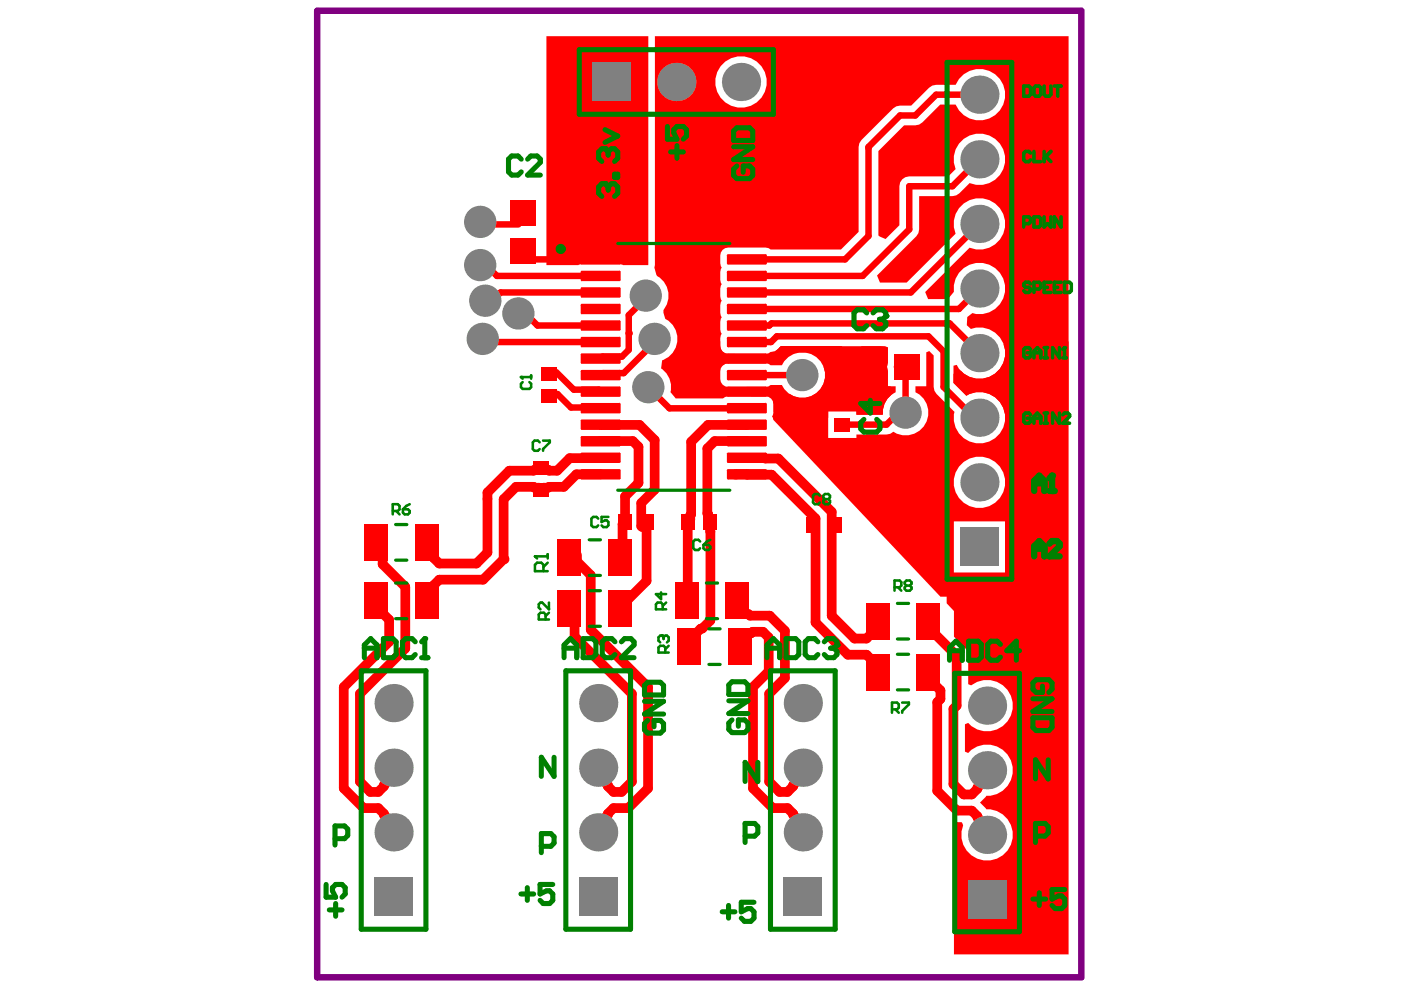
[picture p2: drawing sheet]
<svg xmlns="http://www.w3.org/2000/svg" width="297mm" height="210mm" viewBox="0 0 297 210" stroke-linecap="round" stroke-linejoin="round" font-family="sans-serif">
<path d="M67.2 2.3h162.1v204.9h-162.1z" fill="none" stroke="#800080" stroke-width="1.4"/>
<g fill="#f00">
<path d="M115.9 7.7h21.6l-.1 48.5h-5.3l-.8-.2h-7.9l-.8 .2h-6.7z"/>
<path d="M163.9 85.1l.8-.1 .6-.5 .3-.4 .8-.4 1.1-.1a4.8 4.8 0 0 0 5.7-.4 4.8 4.8 0 0 0 1.4-5.5l1-1.6h1.7l3.2 3.2a2.1 2.1 0 0 0 2.9 0 2.1 2.1 0 0 0 0-2.9l-1.4-1.5 .6-1.5h4.1l1.5 .3v3.2a1.99 1.99 0 0 0 0 1.7v3.3h.6l.5 1.6a5.1 5.1 0 0 0-2.2 4.4h-5.5v-.7h-6v1.4h-10.3l-1.3-1.2z"/>
<path d="M149.1 72.4h3.6a2 2 0 0 0 1.7 2.6h7.9l.7-.1 .4-.3a2.54 2.54 0 0 0 2.2-1.2h22.1l.5 .3v3.2a1.99 1.99 0 0 0 0 1.7v3.3h1.7v1.3a5.1 5.1 0 0 0-2.8 4.7h-5.5v-.7h-6v5.7h6v-.8h6.4l.8-.1 .6-.5a4.8 4.8 0 0 0 6.8-1.7 4.8 4.8 0 0 0-2.1-6.6v-1.3h2.3v-7.2l.6-.3 1 1v6.7l.1 .8 .5 .6 3.8 3.8a5.4 5.4 0 0 0 5.4 6.7 5.4 5.4 0 0 0 5.1-6.9 5.4 5.4 0 0 0-8-3.2l-2.7-2.7v-3.7l.6-.1a5.4 5.4 0 0 0 7 2.5 5.4 5.4 0 0 0 3-6.8l.4-.7h13.4v130h-24.3v-27.7l.5-.4h1.1l.3 .7a5.4 5.4 0 0 0 3.7 7.3 5.4 5.4 0 0 0 6.8-4.6 5.4 5.4 0 0 0-5.6-6.1l-1.3-1.4 1.3-1.5a5.4 5.4 0 0 0 5.2-7.5 5.4 5.4 0 0 0-9-1.5l-.7-.3v-5.8l.7-.3a5.5 5.5 0 0 0 7.6 .4 5.5 5.5 0 0 0 .6-7.6 5.5 5.5 0 0 0-7.6-.8l-.6-.2v-6.1l-.2-.9-.5-.8-2.3-2.3v-5.4l-1.6-1.7v-1.4h-1.3l-35.4-37.5-.3-.7a3.9 3.9 0 0 0-.2-3.8l-.5-.3-.7-.2h-3l-1.3-1.3 .2-.7h4.1l.7-.1 .4-.3h2.4a4.8 4.8 0 0 0 7.3 1.7 4.8 4.8 0 0 0 0-7.5 4.8 4.8 0 0 0-7.3 1.6h-2.4l-.4-.2-.7-.2h-7.9l-.7 .2-.6 .3-4.3-4.5zM202.2 102.3a5.5 5.5 0 0 0 10.9 0 5.5 5.5 0 0 0-10.9 0zM202.2 110.5v10.9h10.9v-10.9z"/>
<path d="M138.9 7.7h87.7v80.9h-13.5a5.4 5.4 0 0 0-8.2-4.7l-2.7-2.7v-1.9l1.6-.7a5.4 5.4 0 0 0 9.2-2.5 5.4 5.4 0 0 0-7.2-6.4l-.8-.7 .1-1.8 1.1-.8a5.5 5.5 0 0 0 6.8-4.5 5.5 5.5 0 0 0-5.4-6.2 5.5 5.5 0 0 0-5.4 6.2l-1.2 1.5h-4.2l-.6-1.5 9.4-9.4a5.5 5.5 0 0 0 7.5-4.3 5.5 5.5 0 0 0-6.2-6.2 5.5 5.5 0 0 0-4.3 7.6l-10.4 10.3h-5.6l-.7-1.5 8.4-8.3 .4-.7 .2-.8v-7h7l.8-.2 .7-.4 2.2-2.2a5.5 5.5 0 0 0 7.5-4.3 5.5 5.5 0 0 0-6.2-6.1 5.5 5.5 0 0 0-4.3 7.5l-1.5 1.5h-8.3a2.1 2.1 0 0 0-2.1 2.1v8.3l-2.9 2.9-1.6-.8v-17.9l5.5-5.4h2.4l.8-.2 .6-.4 3.8-3.8h3.3a5.5 5.5 0 0 0 8.4 2.2 5.5 5.5 0 0 0 0-8.7 5.5 5.5 0 0 0-8.4 2.3h-4.1l-.8 .1-.7 .5-3.8 3.8h-2.4l-.8 .1-.7 .5-6.6 6.7-.5 .7-.2 .8v18l-3.7 3.7h-14.9l-.4-.3-.7-.1h-7.9a1.68 1.68 0 0 0-1.7 1.7v1.6l.3 .9a4 4 0 0 0 0 3.6 4 4 0 0 0 0 3.5 4 4 0 0 0 0 3.5 4 4 0 0 0 0 3.5 3.9 3.9 0 0 0 .2 3.7l.5 .4 2.2 .1 .2 .2v.3l-1.5 1.5a1.71 1.71 0 0 0-1.9 1.7v1.7a1.74 1.74 0 0 0 2.1 1.6l.3 .2v.3l-.7 1.5-.7 .2-.4 .3h-10l-1.2-1.4a4.6 4.6 0 0 0-1.9-5l.2-1.7a4.8 4.8 0 0 0 3.2-4.2 4.8 4.8 0 0 0-2.5-4.6l-.4-1.3v-.6a4.8 4.8 0 0 0-1.4-7.2l-.6-1.8zM151.6 17.4a5.5 5.5 0 0 0 11 0 5.5 5.5 0 0 0-11 0z"/>
</g>
<g fill="none" stroke="#f00" stroke-width="2.1">
<path d="M127.4 93.6l6.8-.1 1.2 1.2v7.7l-2.9 2.8v5.4l-.5 .5v5.6l-1 1M127.4 90l8.2 .1 3.2 3.2v10.5l-2.8 2.9v4.9l.2 .2M127.4 97.1h-6.6l-2.7 2.7h-1.7l-.2-.2h-1l-.4-.4-.5 .4h-1l-.2 .2h-5.1l-4.6 4.6v12.7l-2.4 2.4h-7.9l-1.2-1.2v-1.9l-1.4-1.4M158.3 97.1l6.7 .1 11.3 11.3v22.1l4.9 4.8h2.5l2.4-2.3v-1.4M158.4 93.6l-6.9-.1-1.5 1.6v13.8l.2 .2v1.1l.4 .5v20.8l-1.7 1.8h-.3l-2.5 2.5v1.3M158.4 90l-8.3 .1-3.6 3.6v15.3l-.2 .2v1l-.4 .5M122.3 119l3 3v11.5l12.1 12.2M127.4 100.6h-5.2l-2.7 2.6h-3.1l-.2 .2h-1l-.4 .4-.5-.4h-1l-.2-.2h-3.7l-2.6 2.6v12.8M127.4 100.6h.1M137.1 112.1v11.1l-4.5 4.5v1.3M145.8 111.1v16l-.2 .3M155.9 100.6h7.7l9.3 9.3v22.1l6.9 6.8h3.9l2.4 2.3v1.4"/>
<path d="M121.8 130.4v4.6l12.2 12.1"/>
</g>
<path d="M192 87.5h-1.5l-2.5 2.5h-9.4" fill="none" stroke="#f00" stroke-width="1.4"/>
<circle cx="106.8" cy="118.6" r="1.03" fill="#f00"/>
<path d="M79.7 115l1.4 1.4v3.2l4.8 4.8v13.1l-9.6 9.6v18.6l2.2 2.2h1.7l1.2-1.2v-.3l2-2v-1.6M106.8 118.6l-4.4 4.3h-9.3l-1.2 1.2v1.8l-1.4 1.5M122.3 117.7v1.3M79.7 127.4v1.3l2.8 2.7v4.7l-9.6 9.6v21.4l4.2 4.2h3.1l1.2 1.2v.3l2 2v1.7M134 147.1v18.6l-2.2 2.2h-1.7l-1.2-1.2v-.3l-2.1-2v-1.6M137.4 145.7v21.4l-4.2 4.2h-3.1l-1.2 1.2v.3l-2.1 2v1.7" fill="none" stroke="#f00" stroke-width="2.1"/>
<path d="M136.9 62.7v.5l-3.6 3.6v7.4l-1.4 1.4h-4.1M138.8 71.8v.8l-6.6 6.5h-4.4M116.4 83.5h1.8l2.9 2.9h5.1l.1 .1" fill="none" stroke="#f00" stroke-width="1.4"/>
<circle cx="133.3" cy="70.7" r=".69" fill="#f00"/>
<g fill="none" stroke="#f00" stroke-width="1.4">
<path d="M207.7 20.1h-9.2l-4.4 4.4h-3.3l-6.7 6.7v18.8l-4.9 5h-20.8M209.2 33.8h-1.5l-5.8 5.7h-9.1v9.1l-9.9 9.9h-24.5M101.8 47.1l.5 .5h7.6M101.8 56.2h1.3l2.3 2.3h20.4M126.3 55h-16.8l-.4 .3M207.7 47.5l-14.6 14.5h-34.7M102.4 71.8l.6 .7h24.4M109.9 66.5h1.5l2.6 2.5h13.4M117.9 78.9l3.8 3.7h5.2l.5 .4M127.4 62h-21.3l-1.7 1.8h-1.5M127.8 79.1l-.4 .4M127.8 75.6l-.4 .4"/>
<path d="M158.4 72.5h5.1l1.2-1.2h32.2l3.2 3.2v7.6l6.5 6.5h1.1M158.4 69h4.7l.5-.4h37.8l6.3 6.3M158.4 79.5h11.7M159.4 76h4.5l1.9-2h12.4l3.8 3.8M190.2 77.8l1.8 1.8v7.9M207.7 61.2l-4.4 4.3h-44.9M137.5 82.1l4.4 4.5 16.5-.1M158.4 83h5.5"/>
</g>
<path d="M156.4 127.4v1.3l1.4 1.5h.9l.3 .3h4.2l3.2 3.2v10.1l-3.3 3.3v18.6l2.2 2.2h1.7l1.2-1.2v-.3l2-2v-2.4M156.9 137.1v-1.3l1.5-1.5h.8l.4-.3h2.2l1.2 1.2v7.1l-3.4 3.4v21.4l4.2 4.2h3.2l1.2 1.2v.3l2 2v1.7M196.9 131.7v1.4l5.9 5.9v10.6l-.7 .7v16l2.2 2.1h1.7l1.2-1.2v-.2l2.1-2.1v-1.6M196.9 142.5v1.3l2.5 2.6v1.8l-.7 .7v18.8l4.2 4.2h3.1l1.2 1.2v.2l2.1 2.1v1.6h-1.1" fill="none" stroke="#f00" stroke-width="2.1"/>
<g fill="#808080">
<circle cx="138.8" cy="71.9" r="3.4"/>
<circle cx="137.5" cy="82.1" r="3.4"/>
<circle cx="136.9" cy="62.7" r="3.4"/>
<circle cx="102.4" cy="71.9" r="3.4"/>
<circle cx="109.9" cy="66.5" r="3.4"/>
<circle cx="102.9" cy="63.8" r="3.4"/>
<circle cx="101.8" cy="56.2" r="3.4"/>
<circle cx="101.8" cy="47" r="3.4"/>
<circle cx="170.1" cy="79.5" r="3.4"/>
<circle cx="192" cy="87.5" r="3.4"/>
<circle cx="209.3" cy="177" r="4.1"/>
<circle cx="170.2" cy="176.5" r="4.1"/>
<circle cx="126.8" cy="176.5" r="4.1"/>
<circle cx="83.4" cy="176.5" r="4.1"/>
<circle cx="209.3" cy="163.3" r="4.1"/>
<circle cx="83.4" cy="162.8" r="4.1"/>
<circle cx="126.8" cy="162.8" r="4.1"/>
<circle cx="170.2" cy="162.8" r="4.1"/>
<circle cx="209.3" cy="149.6" r="4.1"/>
<circle cx="126.8" cy="149.1" r="4.1"/>
<circle cx="83.4" cy="149.1" r="4.1"/>
<circle cx="143.4" cy="17.4" r="4.1"/>
<circle cx="157.1" cy="17.4" r="4.1"/>
<circle cx="170.2" cy="149.1" r="4.1"/>
<circle cx="207.7" cy="102.3" r="4.1"/>
<circle cx="207.7" cy="88.6" r="4.1"/>
<circle cx="207.7" cy="20.1" r="4.1"/>
<circle cx="207.7" cy="33.8" r="4.1"/>
<circle cx="207.7" cy="61.2" r="4.1"/>
<circle cx="207.7" cy="47.5" r="4.1"/>
<circle cx="207.7" cy="74.9" r="4.1"/>
</g>
<g fill="#808080">
<path d="M205.2 186.7h8.1v8.1h-8.1z" fill-rule="evenodd"/>
<path d="M166.2 186.1h8.1v8.1h-8.1z" fill-rule="evenodd"/>
<path d="M122.8 186.1h8.1v8.1h-8.1z" fill-rule="evenodd"/>
<path d="M79.4 186.1h8.1v8.1h-8.1z" fill-rule="evenodd"/>
<path d="M125.6 13.3h8.1v8.1h-8.1z" fill-rule="evenodd"/>
<path d="M203.6 111.9h8.1v8.1h-8.1z" fill-rule="evenodd"/>
</g>
<g fill="#f00">
<path d="M154.1 54.2l.3-.3h7.9l.3 .3v1.6l-.3 .3h-7.9l-.3-.3z" fill-rule="evenodd"/>
<path d="M154.1 57.7l.3-.3h7.9l.3 .3v1.6l-.3 .3h-7.9l-.3-.3z" fill-rule="evenodd"/>
<path d="M154.1 61.2l.3-.3h7.9l.3 .3v1.6l-.3 .3h-7.9l-.3-.3z" fill-rule="evenodd"/>
<path d="M154.1 64.7l.3-.3h7.9l.3 .3v1.6l-.3 .3h-7.9l-.3-.3z" fill-rule="evenodd"/>
<path d="M154.1 68.2l.3-.3h7.9l.3 .3v1.6l-.3 .3h-7.9l-.3-.3z" fill-rule="evenodd"/>
<path d="M154.1 71.7l.3-.3h7.9l.3 .3v1.7l-.3 .2h-7.9l-.3-.2z" fill-rule="evenodd"/>
<path d="M154.1 75.2l.3-.3h7.9l.3 .3v1.7l-.3 .2h-7.9l-.3-.2z" fill-rule="evenodd"/>
<path d="M154.1 78.7l.3-.3h7.9l.3 .3v1.7l-.3 .2h-7.9l-.3-.2z" fill-rule="evenodd"/>
<path d="M154.1 82.2l.3-.3h7.9l.3 .3v1.7l-.3 .2h-7.9l-.3-.2z" fill-rule="evenodd"/>
<path d="M154.1 85.7l.3-.3h7.9l.3 .3v1.7l-.3 .2h-7.9l-.3-.2z" fill-rule="evenodd"/>
<path d="M154.1 89.2l.3-.3h7.9l.3 .3v1.7l-.3 .3h-7.9l-.3-.3z" fill-rule="evenodd"/>
<path d="M154.1 92.7l.3-.3h7.9l.3 .3v1.7l-.3 .3h-7.9l-.3-.3z" fill-rule="evenodd"/>
<path d="M154.1 96.2l.3-.2h7.9l.3 .2v1.7l-.3 .3h-7.9l-.3-.3z" fill-rule="evenodd"/>
<path d="M154.1 99.7l.3-.2h7.9l.3 .2v1.7l-.3 .3h-7.9l-.3-.3z" fill-rule="evenodd"/>
<path d="M123.4 99.5h7.9l.3 .2v1.7l-.3 .3h-7.9l-.3-.3v-1.7z" fill-rule="evenodd"/>
<path d="M123.4 96h7.9l.3 .2v1.7l-.3 .3h-7.9l-.3-.3v-1.7z" fill-rule="evenodd"/>
<path d="M123.4 92.4h7.9l.3 .3v1.7l-.3 .3h-7.9l-.3-.3v-1.7z" fill-rule="evenodd"/>
<path d="M123.4 88.9h7.9l.3 .3v1.7l-.3 .3h-7.9l-.3-.3v-1.7z" fill-rule="evenodd"/>
<path d="M123.4 85.4h7.9l.3 .3v1.7l-.3 .2h-7.9l-.3-.2v-1.7z" fill-rule="evenodd"/>
<path d="M123.4 81.9h7.9l.3 .3v1.7l-.3 .2h-7.9l-.3-.2v-1.7z" fill-rule="evenodd"/>
<path d="M123.4 78.4h7.9l.3 .3v1.7l-.3 .2h-7.9l-.3-.2v-1.7z" fill-rule="evenodd"/>
<path d="M123.4 74.9h7.9l.3 .3v1.7l-.3 .2h-7.9l-.3-.2v-1.7z" fill-rule="evenodd"/>
<path d="M123.4 71.4h7.9l.3 .3v1.7l-.3 .2h-7.9l-.3-.2v-1.7z" fill-rule="evenodd"/>
<path d="M123.4 67.9h7.9l.3 .3v1.6l-.3 .3h-7.9l-.3-.3v-1.6z" fill-rule="evenodd"/>
<path d="M123.4 64.4h7.9l.3 .3v1.6l-.3 .3h-7.9l-.3-.3v-1.6z" fill-rule="evenodd"/>
<path d="M123.4 60.9h7.9l.3 .3v1.6l-.3 .3h-7.9l-.3-.3v-1.6z" fill-rule="evenodd"/>
<path d="M123.1 57.7l.3-.3h7.9l.3 .3v1.6l-.3 .3h-7.9l-.3-.3z" fill-rule="evenodd"/>
<path d="M123.1 54.2l.3-.3h7.9l.3 .3v1.6l-.3 .3h-7.9l-.3-.3z" fill-rule="evenodd"/>
<path d="M118.2 114.4h5v7.7h-5z" fill-rule="evenodd"/>
<path d="M129 114.4h5v7.7h-5z" fill-rule="evenodd"/>
<path d="M143.1 123.6h4.9v7.6h-4.9z" fill-rule="evenodd"/>
<path d="M153.9 123.6h4.9v7.6h-4.9z" fill-rule="evenodd"/>
<path d="M88 111.2h5v7.6h-5z" fill-rule="evenodd"/>
<path d="M77.2 111.2h5v7.6h-5z" fill-rule="evenodd"/>
<path d="M129 125.2h5v7.6h-5z" fill-rule="evenodd"/>
<path d="M118.2 125.2h5v7.6h-5z" fill-rule="evenodd"/>
<path d="M131 109.1h2.9v3.2h-2.9z" fill-rule="evenodd"/>
<path d="M135.6 109.1h2.9v3.2h-2.9z" fill-rule="evenodd"/>
<path d="M154.4 133.3h5v7.6h-5z" fill-rule="evenodd"/>
<path d="M143.6 133.3h5v7.6h-5z" fill-rule="evenodd"/>
<path d="M77.2 123.6h5v7.6h-5z" fill-rule="evenodd"/>
<path d="M88 123.6h5v7.6h-5z" fill-rule="evenodd"/>
<path d="M194.4 138.7h4.9v7.6h-4.9z" fill-rule="evenodd"/>
<path d="M183.6 138.7h4.9v7.6h-4.9z" fill-rule="evenodd"/>
<path d="M183.6 127.9h4.9v7.6h-4.9z" fill-rule="evenodd"/>
<path d="M194.4 127.9h4.9v7.6h-4.9z" fill-rule="evenodd"/>
<path d="M113.2 102.4h3.2v2.9h-3.2z" fill-rule="evenodd"/>
<path d="M113.2 97.7h3.2v2.9h-3.2z" fill-rule="evenodd"/>
<path d="M149.1 109.1h2.9v3.2h-2.9z" fill-rule="evenodd"/>
<path d="M144.5 109.1h2.9v3.2h-2.9z" fill-rule="evenodd"/>
<path d="M170.9 109.6h2.9v3.2h-2.9z" fill-rule="evenodd"/>
<path d="M175.6 109.6h2.9v3.2h-2.9z" fill-rule="evenodd"/>
<path d="M177 83.9h3.2v2.9h-3.2z" fill-rule="evenodd"/>
<path d="M177 88.6h3.2v2.9h-3.2z" fill-rule="evenodd"/>
<path d="M114.8 82.4h3.2v2.9h-3.2z" fill-rule="evenodd"/>
<path d="M114.8 77.8h3.2v2.9h-3.2z" fill-rule="evenodd"/>
<path d="M181.4 75h5.4v5.5h-5.4z" fill-rule="evenodd"/>
<path d="M189.6 75h5.4v5.5h-5.4z" fill-rule="evenodd"/>
<path d="M108.2 50.6h5.5v5.4h-5.5z" fill-rule="evenodd"/>
<path d="M108.2 42.4h5.5v5.4h-5.5z" fill-rule="evenodd"/>
</g>
<g fill="#f00">
<path d="M162.3 53.9v.3zM162.3 53.9l.3 .3h-.3z"/>
<path d="M154.1 54.2h.3zM154.2 54l.2-.1v.3h-.3z"/>
<path d="M154.4 55.8v.3zM154.1 55.8h.3v.3z"/>
<path d="M162.3 55.8h.3zM162.3 55.8h.3l-.3 .3z"/>
<path d="M162.3 57.4v.3zM162.3 57.4l.3 .3h-.3z"/>
<path d="M154.1 57.7h.3zM154.2 57.5l.2-.1v.3h-.3z"/>
<path d="M154.4 59.3v.3zM154.1 59.3h.3v.3z"/>
<path d="M162.3 59.3h.3zM162.3 59.3h.3l-.3 .3z"/>
<path d="M162.3 60.9v.3zM162.3 60.9l.3 .3h-.3z"/>
<path d="M154.1 61.2h.3zM154.2 61l.2-.1v.3h-.3z"/>
<path d="M154.4 62.8v.3zM154.1 62.8h.3v.3z"/>
<path d="M162.3 62.8h.3zM162.3 62.8h.3l-.3 .3z"/>
<path d="M162.3 64.4v.3zM162.3 64.4l.3 .3h-.3z"/>
<path d="M154.1 64.7h.3zM154.2 64.5l.2-.1v.3h-.3z"/>
<path d="M154.4 66.3v.3zM154.1 66.3h.3v.3z"/>
<path d="M162.3 66.3h.3zM162.3 66.3h.3l-.3 .3z"/>
<path d="M162.3 67.9v.3zM162.3 67.9l.3 .3h-.3z"/>
<path d="M154.1 68.2h.3zM154.2 68l.2-.1v.3h-.3z"/>
<path d="M154.4 69.8v.3zM154.1 69.8h.3v.3z"/>
<path d="M162.3 69.8h.3zM162.3 69.8h.3l-.3 .3z"/>
<path d="M162.3 71.4v.3zM162.3 71.4l.3 .3h-.3z"/>
<path d="M154.1 71.7h.3zM154.2 71.6l.2-.2v.3h-.3z"/>
<path d="M154.4 73.4v.2zM154.1 73.4h.3v.2z"/>
<path d="M162.3 73.4h.3zM162.3 73.4h.3l-.3 .2z"/>
<path d="M162.3 74.9v.3zM162.3 74.9l.3 .3h-.3z"/>
<path d="M154.1 75.2h.3zM154.2 75.1l.2-.2v.3h-.3z"/>
<path d="M154.4 76.9v.2zM154.1 76.9h.3v.2z"/>
<path d="M162.3 76.9h.3zM162.3 76.9h.3l-.3 .2z"/>
<path d="M162.3 78.4v.3zM162.3 78.4l.3 .3h-.3z"/>
<path d="M154.1 78.7h.3zM154.2 78.6l.2-.2v.3h-.3z"/>
<path d="M154.4 80.4v.2zM154.1 80.4h.3v.2z"/>
<path d="M162.3 80.4h.3zM162.3 80.4h.3l-.3 .2z"/>
<path d="M162.3 81.9v.3zM162.3 81.9l.3 .3h-.3z"/>
<path d="M154.1 82.2h.3zM154.2 82.1l.2-.2v.3h-.3z"/>
<path d="M154.4 83.9v.2zM154.1 83.9h.3v.2z"/>
<path d="M162.3 83.9h.3zM162.3 83.9h.3l-.3 .2z"/>
<path d="M162.3 85.4v.3zM162.3 85.4l.3 .3h-.3z"/>
<path d="M154.1 85.7h.3zM154.2 85.6l.2-.2v.3h-.3z"/>
<path d="M154.4 87.4v.2zM154.1 87.4h.3v.3z"/>
<path d="M162.3 87.4h.3zM162.3 87.4h.3l-.3 .3z"/>
<path d="M162.3 88.9v.3zM162.3 88.9l.3 .3h-.3z"/>
<path d="M154.1 89.2h.3zM154.2 89.1l.2-.2v.3h-.3z"/>
<path d="M154.4 90.9v.3zM154.1 90.9h.3v.3z"/>
<path d="M162.3 90.9h.3zM162.3 90.9h.3l-.3 .3z"/>
<path d="M162.3 92.4v.3zM162.3 92.4l.3 .3h-.3z"/>
<path d="M154.1 92.7h.3zM154.2 92.6l.2-.2v.3h-.3z"/>
<path d="M154.4 94.4v.3zM154.1 94.4h.3v.3z"/>
<path d="M162.3 94.4h.3zM162.3 94.4h.3l-.3 .3z"/>
<path d="M162.3 96v.2zM162.3 96l.3 .2h-.3z"/>
<path d="M154.1 96.2h.3zM154.2 96.1l.2-.1v.2h-.3z"/>
<path d="M154.4 97.9v.3zM154.1 97.9h.3v.3z"/>
<path d="M162.3 97.9h.3zM162.3 97.9h.3l-.3 .3z"/>
<path d="M162.3 99.5v.2zM162.3 99.5l.3 .2h-.3z"/>
<path d="M154.1 99.7h.3zM154.2 99.6l.2-.1v.2h-.3z"/>
<path d="M154.4 101.4v.3zM154.1 101.4h.3v.3z"/>
<path d="M162.3 101.4h.3zM162.3 101.4h.3l-.3 .3z"/>
<path d="M131.3 99.5v.2zM131.3 99.5l.3 .2h-.3z"/>
<path d="M123.1 99.7h.3zM123.2 99.6l.2-.1v.2h-.3z"/>
<path d="M123.4 101.4v.3zM123.1 101.4h.3v.3z"/>
<path d="M131.3 101.4h.3zM131.3 101.4h.3l-.3 .3z"/>
<path d="M131.3 96v.2zM131.3 96l.3 .2h-.3z"/>
<path d="M123.1 96.2h.3zM123.2 96.1l.2-.1v.2h-.3z"/>
<path d="M123.4 97.9v.3zM123.1 97.9h.3v.3z"/>
<path d="M131.3 97.9h.3zM131.3 97.9h.3l-.3 .3z"/>
<path d="M131.3 92.4v.3zM131.3 92.4l.3 .3h-.3z"/>
<path d="M123.1 92.7h.3zM123.2 92.6l.2-.2v.3h-.3z"/>
<path d="M123.4 94.4v.3zM123.1 94.4h.3v.3z"/>
<path d="M131.3 94.4h.3zM131.3 94.4h.3l-.3 .3z"/>
<path d="M131.3 88.9v.3zM131.3 88.9l.3 .3h-.3z"/>
<path d="M123.1 89.2h.3zM123.2 89.1l.2-.2v.3h-.3z"/>
<path d="M123.4 90.9v.3zM123.1 90.9h.3v.3z"/>
<path d="M131.3 90.9h.3zM131.3 90.9h.3l-.3 .3z"/>
<path d="M131.3 85.4v.3zM131.3 85.4l.3 .3h-.3z"/>
<path d="M123.1 85.7h.3zM123.2 85.6l.2-.2v.3h-.3z"/>
<path d="M123.4 87.4v.2zM123.1 87.4h.3v.3z"/>
<path d="M131.3 87.4h.3zM131.3 87.4h.3l-.3 .3z"/>
<path d="M131.3 81.9v.3zM131.3 81.9l.3 .3h-.3z"/>
<path d="M123.1 82.2h.3zM123.2 82.1l.2-.2v.3h-.3z"/>
<path d="M123.4 83.9v.2zM123.1 83.9h.3v.2z"/>
<path d="M131.3 83.9h.3zM131.3 83.9h.3l-.3 .2z"/>
<path d="M131.3 78.4v.3zM131.3 78.4l.3 .3h-.3z"/>
<path d="M123.1 78.7h.3zM123.2 78.6l.2-.2v.3h-.3z"/>
<path d="M123.4 80.4v.2zM123.1 80.4h.3v.2z"/>
<path d="M131.3 80.4h.3zM131.3 80.4h.3l-.3 .2z"/>
<path d="M131.3 74.9v.3zM131.3 74.9l.3 .3h-.3z"/>
<path d="M123.1 75.2h.3zM123.2 75.1l.2-.2v.3h-.3z"/>
<path d="M123.4 76.9v.2zM123.1 76.9h.3v.2z"/>
<path d="M131.3 76.9h.3zM131.3 76.9h.3l-.3 .2z"/>
<path d="M131.3 71.4v.3zM131.3 71.4l.3 .3h-.3z"/>
<path d="M123.1 71.7h.3zM123.2 71.6l.2-.2v.3h-.3z"/>
<path d="M123.4 73.4v.2zM123.1 73.4h.3v.2z"/>
<path d="M131.3 73.4h.3zM131.3 73.4h.3l-.3 .2z"/>
<path d="M131.3 67.9v.3zM131.3 67.9l.3 .3h-.3z"/>
<path d="M123.1 68.2h.3zM123.2 68l.2-.1v.3h-.3z"/>
<path d="M123.4 69.8v.3zM123.1 69.8h.3v.3z"/>
<path d="M131.3 69.8h.3zM131.3 69.8h.3l-.3 .3z"/>
<path d="M131.3 64.4v.3zM131.3 64.4l.3 .3h-.3z"/>
<path d="M123.1 64.7h.3zM123.2 64.5l.2-.1v.3h-.3z"/>
<path d="M123.4 66.3v.3zM123.1 66.3h.3v.3z"/>
<path d="M131.3 66.3h.3zM131.3 66.3h.3l-.3 .3z"/>
<path d="M131.3 60.9v.3zM131.3 60.9l.3 .3h-.3z"/>
<path d="M123.1 61.2h.3zM123.2 61l.2-.1v.3h-.3z"/>
<path d="M123.4 62.8v.3zM123.1 62.8h.3v.3z"/>
<path d="M131.3 62.8h.3zM131.3 62.8h.3l-.3 .3z"/>
<path d="M131.3 57.4v.3zM131.3 57.4l.3 .3h-.3z"/>
<path d="M123.1 57.7h.3zM123.2 57.5l.2-.1v.3h-.3z"/>
<path d="M123.4 59.3v.3zM123.1 59.3h.3v.3z"/>
<path d="M131.3 59.3h.3zM131.3 59.3h.3l-.3 .3z"/>
<path d="M131.3 53.9v.3zM131.3 53.9l.3 .3h-.3z"/>
<path d="M123.1 54.2h.3zM123.2 54l.2-.1v.3h-.3z"/>
<path d="M123.4 55.8v.3zM123.1 55.8h.3v.3z"/>
<path d="M131.3 55.8h.3zM131.3 55.8h.3l-.3 .3z"/>
</g>
<g fill="none" stroke="#008000" stroke-width=".69">
<path d="M131 51.6h23.7M83.9 118.8h2.4M83.9 111.2h2.4M124.9 114.5h2.4M131 103.9h23.7M83.9 123.6h2.4M83.9 131.2h2.4M124.9 122h2.4M124.9 132.8h2.4M124.9 125.2h2.4M149.8 123.6h2.3M149.8 131.2h2.3"/>
<path d="M150.3 133.3h2.4M190.3 138.7h2.3M190.3 127.9h2.3M190.3 135.5h2.3M150.3 140.9h2.4M190.3 146.3h2.3"/>
</g>
<path d="M122.8 10.5h41.2v13.7h-41.2zM200.8 13.2h13.7v109.6h-13.7zM76.6 142.2h13.7v54.8h-13.7zM120 142.2h13.7v54.8h-13.7zM163.4 142.2h13.7v54.8h-13.7zM202.4 142.8h13.7v54.8h-13.7zM71 177.8h2.1l.6-.7v-1.3l-.6-.7h-2.1v4.1M114.8 179.4h2l.7-.6v-1.4l-.7-.7h-2v4.1M158 177.3h2l.7-.7v-1.3l-.7-.7h-2v4M219.5 177.3h2.1l.6-.7v-1.3l-.6-.7h-2.1v4" fill="none" stroke="#008000" stroke-width="1.1"/>
<g fill="none" stroke="#008000" stroke-width=".76">
<path d="M218.5 74.1l-.4-.4h-.7l-.3 .4v1.4l.3 .4h.7l.4-.4v-.7h-.7M219.2 75.9v-1.5l.7-.7 .8 .7v1.5M219.2 74.8h1.5M221.4 73.7h.7M221.4 75.9h.7M221.7 73.7v2.2M224.6 73.7v2.2l-1.4-2.2v2.2M225.3 75.9h.8M225.7 73.7v2.2M218.5 87.9l-.4-.3h-.7l-.3 .3v1.5l.3 .3h.7l.4-.3v-.7h-.7M219.2 88.7h1.5M219.2 89.7v-1.4l.7-.7 .8 .7v1.4"/>
<path d="M221.4 87.6h.7M221.4 89.7h.7M221.7 87.6v2.1M224.6 87.6v2.1l-1.4-2.1v2.1M225.3 87.9l.4-.3h.7l.4 .3v.4l-1.5 1.4h1.5"/>
</g>
<circle cx="225.7" cy="73.7" r=".38" fill="#008000"/>
<g fill="none" stroke="#008000" stroke-width=".76">
<path d="M217.1 18.2h1l.4 .4v1.4l-.4 .4h-1zM219.2 18.6l.4-.4h.7l.4 .4v1.4l-.4 .4h-.7l-.4-.4zM221.4 18.2v1.8l.3 .4h.8l.3-.4v-1.8M223.5 18.2h1.5M224.3 18.2v2.2M218.5 32.5l-.4-.4h-.7l-.3 .4v1.4l.3 .4h.7l.4-.4M219.2 32.1v2.2h1.5M221.4 32.1v2.2M221.7 33.2l1.1 1.1M222.8 32.1l-1.4 1.4M217.1 47.4h1l.4-.3v-.8l-.4-.3h-1v2.1M219.2 46h1.1l.4 .3v1.5l-.4 .3h-1.1z"/>
<path d="M221.4 46v2.1l.7-.7 .7 .7v-2.1M222.8 59.8h-1.4v2.2h1.4M225 59.8h-1.5v2.2h1.5M225 46v2.1l-1.5-2.1v2.1M225.7 59.8h1.1l.3 .4v1.4l-.3 .4h-1.1zM218.5 60.2l-.4-.4h-.7l-.3 .4v.4l.3 .3h.7l.4 .4v.3l-.4 .4h-.7l-.3-.4M219.2 61.3h1.1l.4-.4v-.7l-.4-.4h-1.1v2.2M221.4 60.9h.7M223.5 60.9h.8M225.7 73.7l-.4 .4"/>
</g>
<path d="M219.3 104.1v-2.2l1-1 1.1 1v2.2M219.3 102.5h2.1M222.5 104.1h1.1M223 100.9v3.2" fill="none" stroke="#008000" stroke-width="1.4"/>
<circle cx="223" cy="100.9" r=".68" fill="#008000"/>
<path d="M219.3 118v-2.2l1-1.1 1.1 1.1v2.2M219.3 116.3h2.1M222.5 115.3l.5-.6h1.1l.6 .6v.5l-2.2 2.2h2.2M223 100.9l-.5 .5" fill="none" stroke="#008000" stroke-width="1.4"/>
<g fill="none" stroke="#008000" stroke-width="1.1">
<path d="M128.3 39h-.7l-.7 .6v1.4l.7 .6M141.5 26.8v2.7h2l-.6-1.3v-.7l.6-.7h1.4l.7 .7v1.3l-.7 .7M142.2 32.2h2.7M143.5 30.9v2.7M155.5 27.8l.7-.7h2.7l.7 .7v2h-4.1zM155.5 31.1h4.1l-4.1 2.7h4.1M156.2 35.2l-.7 .7v1.3l.7 .7h2.7l.7-.7v-1.3l-.7-.7h-1.3v1.3M136.6 145.3l.7-.6h2.7l.7 .6v2.1h-4.1zM136.6 148.7h4.1l-4.1 2.7h4.1M137.3 152.7l-.7 .7v1.4l.7 .6h2.7l.7-.6v-1.4l-.7-.7h-1.3v1.4M154.5 145.2l.7-.7h2.7l.7 .7v2h-4.1zM154.5 148.6h4.1l-4.1 2.7h4.1"/>
<path d="M155.2 152.6l-.7 .7v1.4l.7 .6h2.7l.7-.6v-1.4l-.7-.7h-1.4v1.4M219 152.2h4v2l-.6 .7h-2.7l-.7-.7zM219 148.2h4l-4 2.7h4M221 145.5v1.3h-1.3l-.7-.7v-1.3l.7-.7h2.7l.6 .7v1.3l-.6 .7M117.5 160.6v4l-2.7-4v4M160.7 161.6v4.1l-2.7-4.1v4.1M222.2 161.1v4l-2.7-4v4M69.1 187.5v2.7h2.1l-.7-1.3v-.7l.7-.7h1.3l.7 .7v1.3l-.7 .7M69.8 192.9h2.7M71.2 191.6v2.7M110.5 189.5h2.7M111.8 188.2v2.7"/>
<path d="M117.2 187.5h-2.7v2l1.3-.6h.7l.7 .6v1.4l-.7 .7h-1.3l-.7-.7M153.1 193.3h2.7M154.5 192v2.7M159.9 191.3h-2.7v2l1.3-.6h.7l.7 .6v1.4l-.7 .6h-1.4l-.6-.6M219 190.6h2.7M220.3 189.3v2.7M225.7 188.6h-2.7v2l1.4-.6h.7l.6 .6v1.4l-.6 .6h-1.4l-.7-.6"/>
</g>
<circle cx="128.3" cy="39" r=".54" fill="#008000"/>
<path d="M128.3 39l.6 .6M128.3 31.5h-.7l-.7 .7v1.4l.7 .6M128.9 39.6v.7M128.9 39.6l.7-.6h.7l.7 .6v1.4l-.7 .6M130.3 36.9h.7v.7h-.7z" fill="none" stroke="#008000" stroke-width="1.1"/>
<circle cx="128.3" cy="31.5" r=".54" fill="#008000"/>
<path d="M128.3 31.5l.6 .7M128.3 27.5l2.7 1.3-2.7 1.4M128.9 32.2v.7M128.9 32.2l.7-.7h.7l.7 .7v1.4l-.7 .6" fill="none" stroke="#008000" stroke-width="1.1"/>
<g fill="none" stroke="#008000" stroke-width=".54">
<path d="M83.3 108.3h1.1l.3-.3v-.7l-.3-.4h-1.1v2.2M84 108.3l.7 .8M85.4 108h1.1l.4 .3v.4l-.4 .4h-.7l-.4-.4zM86.9 106.9l-.8 .4-.7 .7M140.2 125.6v1.4l-1.1-1h2.1M140.3 134.8h-.3l-.4 .3v.7l.4 .4M140.5 129.2v-1.1l-.3-.3h-.8l-.3 .3v1.1h2.1M141.1 138.4v-1.1l-.4-.4h-.7l-.4 .4v1.1h2.2M141.2 127.8l-.7 .7M141.8 136.9l-.7 .7M189.7 124.5h1l.4-.3v-.8l-.4-.3h-1v2.1M190.4 124.5l.7 .7"/>
<path d="M192.2 124.2l-.4-.4v-.4l.4-.3h.7l.4 .3v.4l-.4 .4M192.2 124.2l-.4 .3v.4l.4 .3h.7l.4-.3v-.4l-.4-.3M192.2 124.2h.7M189.1 150.4h1.1l.4-.4v-.7l-.4-.3h-1.1v2.1M189.8 150.4l.8 .7M191.3 149h1.4v.3l-1.4 1.5v.3"/>
</g>
<circle cx="140.3" cy="134.8" r=".27" fill="#008000"/>
<path d="M113.4 118h2.7M116.1 119.3l-.9 .9M116.1 117.5v.9M115.2 121.1v-1.3l-.4-.5h-.9l-.5 .5v1.3h2.7M115.7 131.3v-1l-.4-.4h-.7l-.4 .4v1h2.2M116.4 127.8v1.4l-1.4-1.4h-.4l-.4 .3v.7l.4 .4M116.4 129.9l-.7 .7M140.3 134.8l.4 .3M140.7 135.1v.4M140.7 135.1l.4-.3h.3l.4 .3v.7l-.4 .4" fill="none" stroke="#008000" stroke-width=".54"/>
<circle cx="113.4" cy="118" r=".27" fill="#008000"/>
<path d="M114.4 93.8l-.3-.4h-.8l-.3 .4v1.4l.3 .4h.8l.3-.4M115.1 93.4h1.5v.4l-1.5 1.4v.4M113.4 118l.5 .4M126.8 110l-.3-.4h-.7l-.4 .4v1.4l.4 .4h.7l.3-.4M129 109.6h-1.4v1.1l.7-.4h.3l.4 .4v.7l-.4 .4h-.7l-.3-.4M148.4 114.8l-.3-.3h-.7l-.4 .3v1.4l.4 .4h.7l.3-.4M149.2 115.5h1l.4 .4v.3l-.4 .4h-.7l-.3-.4zM150.6 114.5l-.7 .3-.7 .7M173.8 105.1l-.3-.4h-.8l-.3 .4v1.4l.3 .4h.8l.3-.4M174.9 105.8l-.4-.3v-.4l.4-.4h.7l.4 .4v.4l-.4 .3M174.9 105.8l-.4 .4v.3l.4 .4h.7l.4-.4v-.3l-.4-.4M174.9 105.8h.7" fill="none" stroke="#008000" stroke-width=".54"/>
<path d="M183.8 66.3l-.7-.6h-1.4l-.6 .6v2.7l.6 .7h1.4l.7-.7M185.1 66.3l.7-.6h1.3l.7 .6v.7M183.2 88.9l-.7 .7v1.3l.7 .7h2.7l.7-.7v-1.3l-.7-.7M184.5 84.9v2.7l-2-2.1h4.1" fill="none" stroke="#008000" stroke-width="1.1"/>
<circle cx="187.8" cy="67" r=".54" fill="#008000"/>
<path d="M110.5 33.7l-.7-.6h-1.3l-.7 .6v2.7l.7 .7h1.3l.7-.7M111.9 33.7l.6-.6h1.4l.7 .6v.7l-2.7 2.7h2.7M186.5 67.7h.6M187.1 67.7l.7 .7v.6l-.7 .7h-1.3l-.7-.7M187.8 67l-.7 .7" fill="none" stroke="#008000" stroke-width="1.1"/>
<path d="M110.5 79.9h2.1M112.6 79.6v.7M110.8 81l-.3 .4v.7l.3 .4h1.5l.3-.4v-.7l-.3-.4" fill="none" stroke="#008000" stroke-width=".54"/>
<circle cx="110.5" cy="79.9" r=".27" fill="#008000"/>
<path d="M110.5 79.9l.3 .4" fill="none" stroke="#008000" stroke-width=".54"/>
<path d="M77.2 139.4v-2.6l1.4-1.4 1.3 1.4v2.6M77.2 137.4h2.7M81.3 135.4h2l.7 .7v2.7l-.7 .6h-2zM88 136.1l-.6-.7h-1.4l-.7 .7v2.7l.7 .6h1.4l.6-.6M89.4 139.4h1.3M90.1 135.4v4M201.3 140v-2.7l1.4-1.4 1.3 1.4v2.7M201.3 138h2.7M205.4 135.9h2l.7 .7v2.7l-.7 .7h-2zM212.1 136.6l-.7-.7h-1.3l-.7 .7v2.7l.7 .7h1.3l.7-.7M216.2 138h-2.7l2-2.1v4.1" fill="none" stroke="#008000" stroke-width="1.1"/>
<circle cx="90.1" cy="135.4" r=".54" fill="#008000"/>
<path d="M90.1 135.4l-.7 .7M162.6 139.4v-2.6l1.4-1.4 1.3 1.4v2.6M162.6 137.4h2.7M166.7 135.4h2l.7 .7v2.7l-.7 .6h-2zM173.4 136.1l-.7-.7h-1.3l-.7 .7v2.7l.7 .6h1.3l.7-.6M174.8 136.1l.6-.7h1.4l.7 .7v.7" fill="none" stroke="#008000" stroke-width="1.1"/>
<circle cx="177.5" cy="136.8" r=".54" fill="#008000"/>
<g fill="none" stroke="#008000" stroke-width="1.1">
<path d="M119.6 137.4h2.7M119.6 139.4v-2.6l1.3-1.4 1.4 1.4v2.6M123.6 135.4h2.1l.6 .7v2.7l-.6 .6h-2.1zM130.4 136.1l-.7-.7h-1.3l-.7 .7v2.7l.7 .6h1.3l.7-.6M131.7 136.1l.7-.7h1.4l.6 .7v.7l-2.7 2.6h2.7M176.1 137.4h.7M176.8 137.4l.7 .7v.7l-.7 .6h-1.4l-.6-.6M177.5 136.8l-.7 .6"/>
<circle cx="118.9" cy="52.8" r=".54"/>
</g>
</svg>
